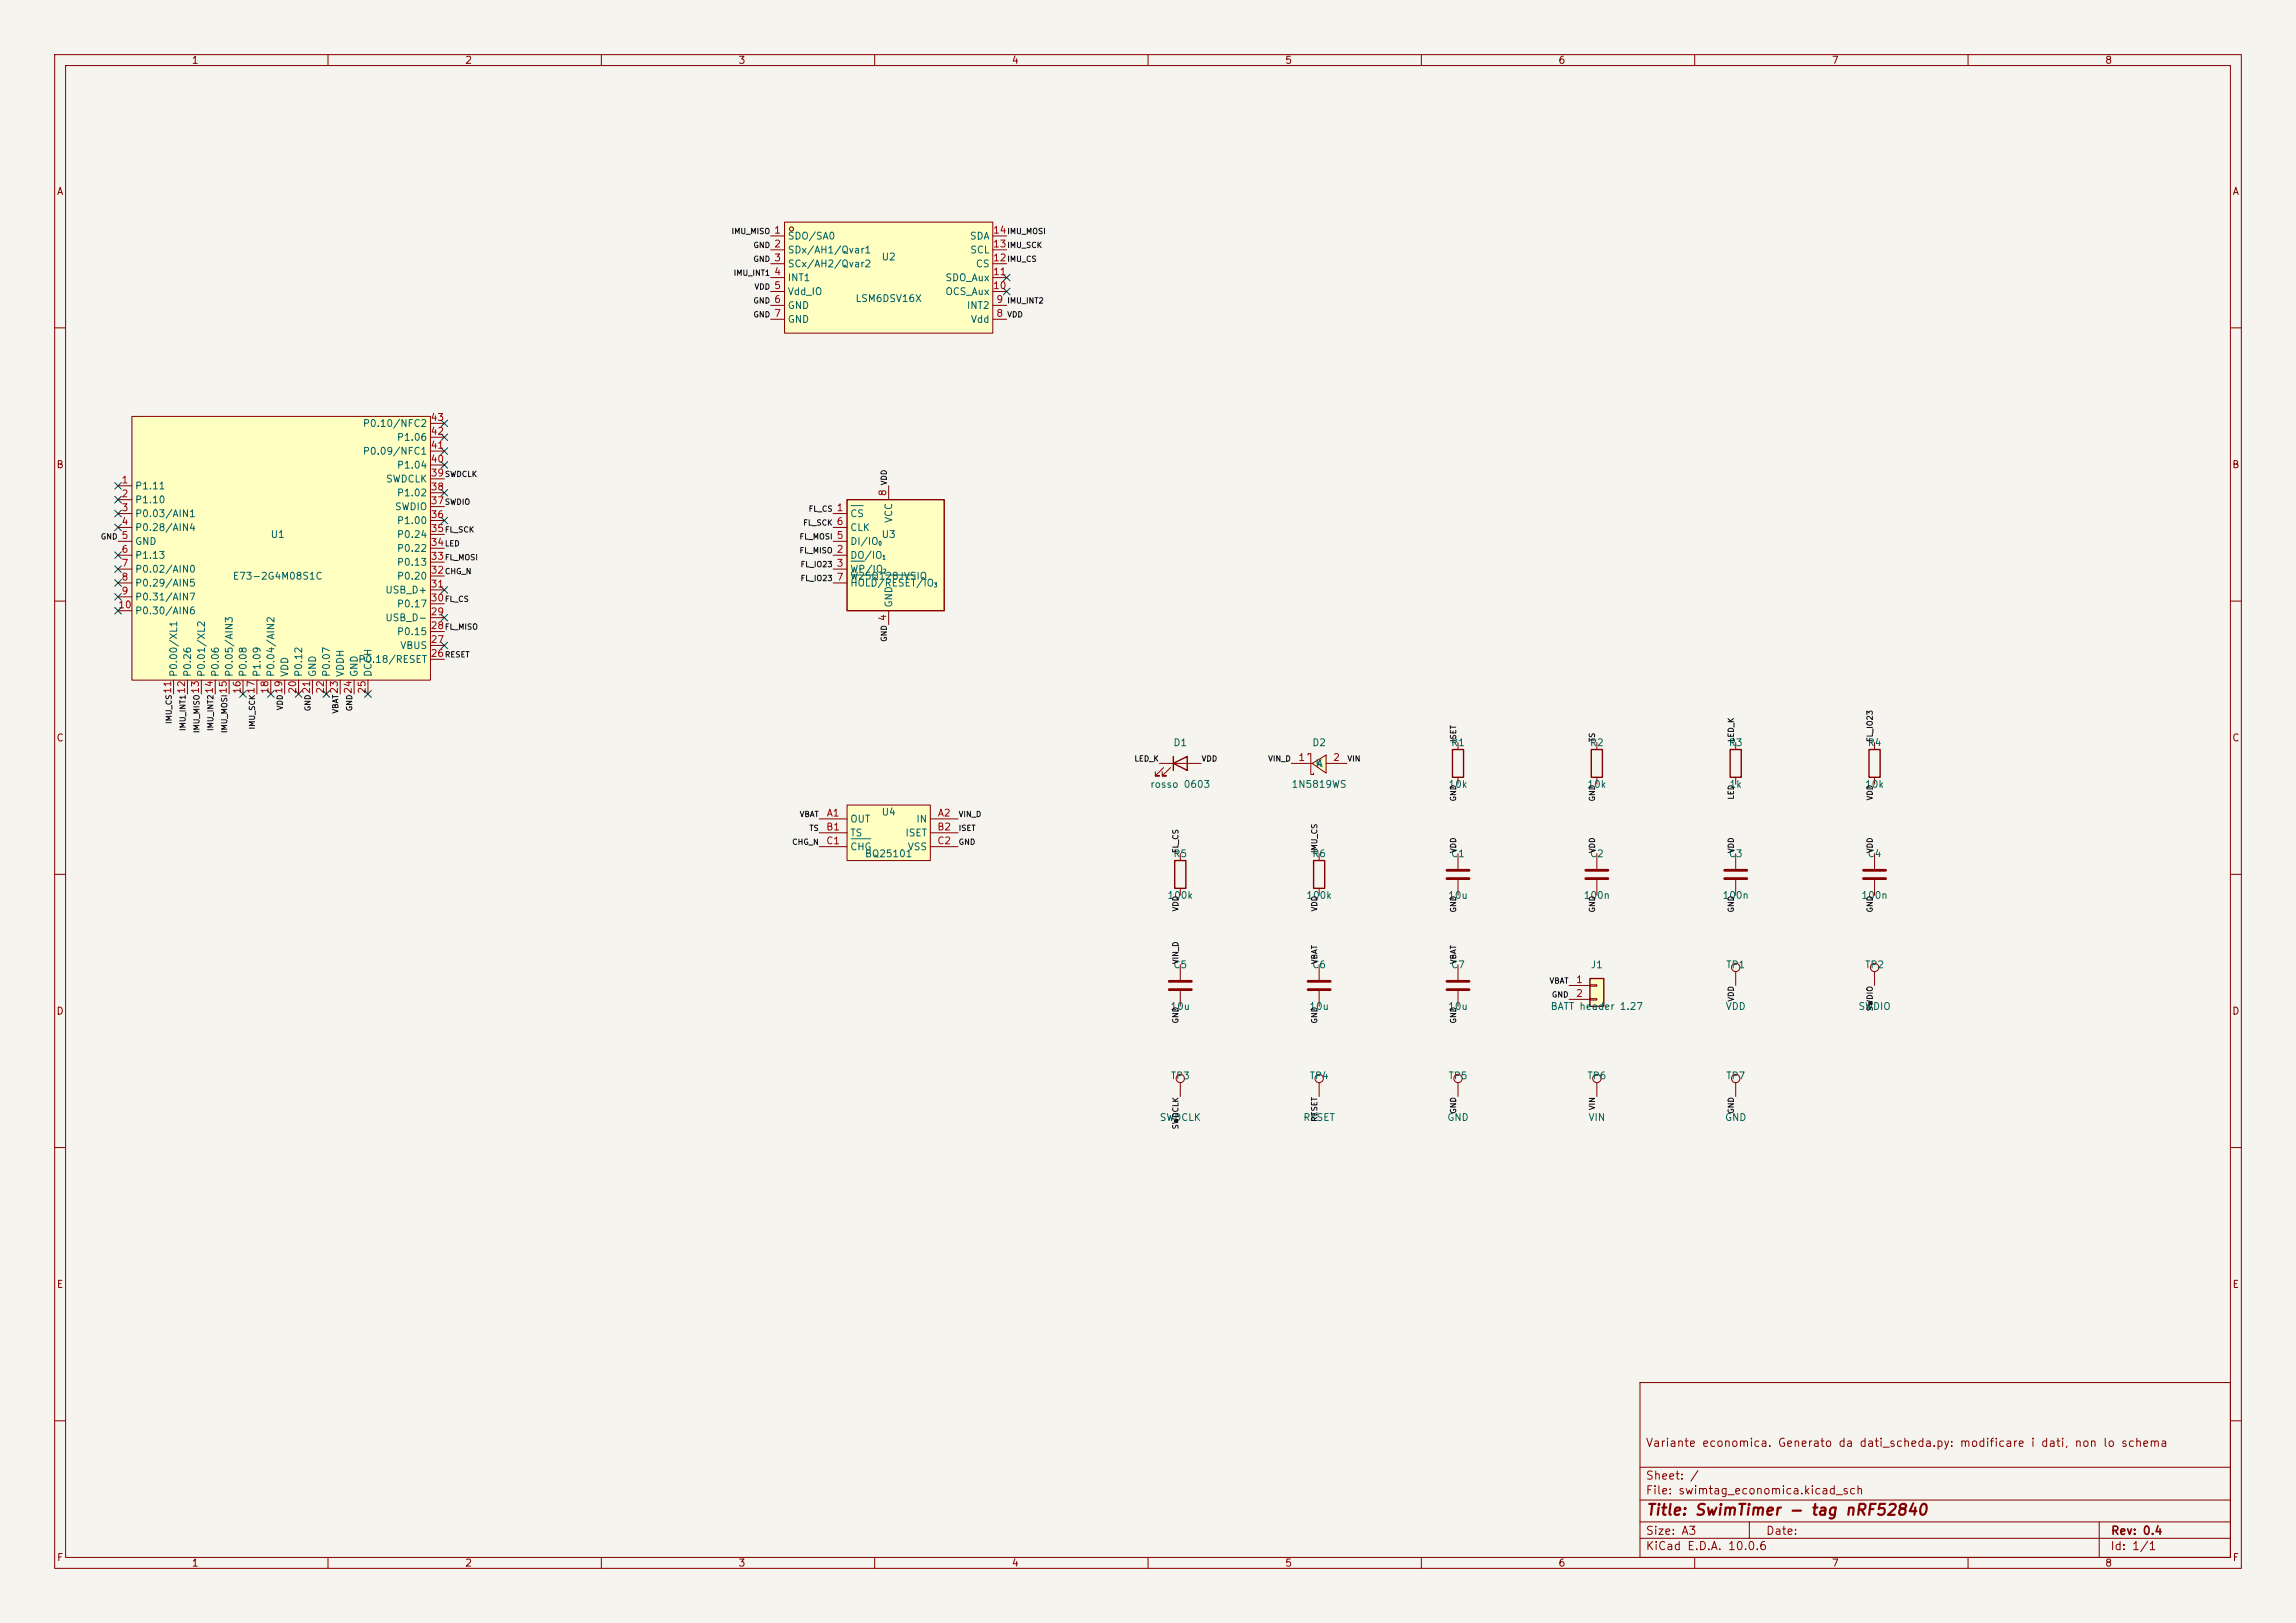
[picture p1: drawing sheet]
<svg xmlns="http://www.w3.org/2000/svg" width="420mm" height="297mm" viewBox="0 0 420 297" stroke-linecap="round" stroke-linejoin="round" font-family="sans-serif">
<defs><g id="words">
<text font-size="2" fill="#840000" x="301" y="277.8">Title: SwimTimer - tag nRF52840</text>
<g font-size="1.5" fill="#840000">
<text x="300.9" y="265.1">Variante economica. Generato da dati_scheda.py: modificare i dati, non lo schema</text>
<text x="300.9" y="273.8">File: swimtag_economica.kicad_sch</text>
<text x="300.9" y="271.1">Sheet: /</text>
<text x="300.9" y="281.2">Size: A3</text>
<text x="322.9" y="281.2">Date:</text>
<text x="386" y="281.2">Rev: 0.4</text>
<text x="300.9" y="284">KiCad E.D.A. 10.0.6</text>
<text x="385.9" y="284">Id: 1/1</text>
</g>
<g font-size="1.3" fill="#840000">
<text x="35" y="12">1</text>
<text x="85" y="12">2</text>
<text x="135" y="12">3</text>
<text x="185" y="12">4</text>
<text x="235" y="12">5</text>
<text x="285" y="12">6</text>
<text x="335" y="12">7</text>
<text x="385" y="12">8</text>
<text x="10.3" y="36">A</text>
<text x="408.3" y="36">A</text>
<text x="10.2" y="86">B</text>
<text x="408.2" y="86">B</text>
<text x="10.2" y="136">C</text>
<text x="408.2" y="136">C</text>
<text x="10.2" y="186">D</text>
<text x="408.2" y="186">D</text>
<text x="10.3" y="236">E</text>
<text x="408.3" y="236">E</text>
<text x="10.3" y="286">F</text>
<text x="35" y="287">1</text>
<text x="85" y="287">2</text>
<text x="135" y="287">3</text>
<text x="185" y="287">4</text>
<text x="235" y="287">5</text>
<text x="285" y="287">6</text>
<text x="335" y="287">7</text>
<text x="385" y="287">8</text>
<text x="408.3" y="286">F</text>
</g>
<g font-size="1.3" fill="#a90000">
<text x="141.5" y="43">1</text>
<text x="141.5" y="45.6">2</text>
<text x="181.5" y="45.6">13</text>
<text x="181.5" y="43">14</text>
<text x="141.5" y="48.1">3</text>
<text x="141.5" y="50.7">4</text>
<text x="141.5" y="53.2">5</text>
<text x="181.5" y="53.2">10</text>
<text x="181.5" y="50.7">11</text>
<text x="181.5" y="48.1">12</text>
<text x="141.5" y="55.7">6</text>
<text x="141.5" y="58.3">7</text>
<text x="182.1" y="58.3">8</text>
<text x="182.1" y="55.7">9</text>
<text x="78.7" y="77.3">43</text>
<text x="78.7" y="82.4">41</text>
<text x="78.7" y="79.9">42</text>
<text x="22.1" y="88.8">1</text>
<text x="78.7" y="87.5">39</text>
<text x="78.7" y="85">40</text>
<text x="22.1" y="91.3">2</text>
<text x="22.1" y="93.8">3</text>
<text x="78.7" y="95.1">36</text>
<text x="78.7" y="92.6">37</text>
<text x="78.7" y="90">38</text>
<text x="152.9" y="93.8">1</text>
<text x="162.4" y="90.9" transform="rotate(-90 162.4 90.9)">8</text>
<text x="22.1" y="96.4">4</text>
<text x="22.1" y="98.9">5</text>
<text x="22.1" y="101.5">6</text>
<text x="78.7" y="100.2">34</text>
<text x="78.7" y="97.7">35</text>
<text x="152.9" y="101.5">2</text>
<text x="152.9" y="98.9">5</text>
<text x="152.9" y="96.4">6</text>
<text x="22.1" y="104">7</text>
<text x="22.1" y="106.5">8</text>
<text x="78.7" y="107.8">31</text>
<text x="78.7" y="105.3">32</text>
<text x="78.7" y="102.7">33</text>
<text x="152.9" y="104">3</text>
<text x="152.9" y="106.5">7</text>
<text x="21.5" y="111.6">10</text>
<text x="22.1" y="109.1">9</text>
<text x="78.7" y="112.9">29</text>
<text x="78.7" y="110.4">30</text>
<text x="162.4" y="113.8" transform="rotate(-90 162.4 113.8)">4</text>
<text x="78.7" y="118">27</text>
<text x="78.7" y="115.4">28</text>
<text x="78.7" y="120.5">26</text>
<text x="31.6" y="127.1" transform="rotate(-90 31.6 127.1)">11</text>
<text x="34.2" y="127.1" transform="rotate(-90 34.2 127.1)">12</text>
<text x="36.7" y="127.1" transform="rotate(-90 36.7 127.1)">13</text>
<text x="39.2" y="127.1" transform="rotate(-90 39.2 127.1)">14</text>
<text x="41.8" y="127.1" transform="rotate(-90 41.8 127.1)">15</text>
<text x="44.3" y="127.1" transform="rotate(-90 44.3 127.1)">16</text>
<text x="46.9" y="127.1" transform="rotate(-90 46.9 127.1)">17</text>
<text x="49.4" y="127.1" transform="rotate(-90 49.4 127.1)">18</text>
<text x="51.9" y="127.1" transform="rotate(-90 51.9 127.1)">19</text>
<text x="54.5" y="127.1" transform="rotate(-90 54.5 127.1)">20</text>
<text x="57" y="127.1" transform="rotate(-90 57 127.1)">21</text>
<text x="59.6" y="127.1" transform="rotate(-90 59.6 127.1)">22</text>
<text x="62.1" y="127.1" transform="rotate(-90 62.1 127.1)">23</text>
<text x="64.6" y="127.1" transform="rotate(-90 64.6 127.1)">24</text>
<text x="67.2" y="127.1" transform="rotate(-90 67.2 127.1)">25</text>
<text x="237.4" y="139.6">1</text>
<text x="243.7" y="139.6">2</text>
<text x="151.1" y="149.7">A1</text>
<text x="171.4" y="149.7">A2</text>
<text x="151" y="152.3">B1</text>
<text x="151" y="154.8">C1</text>
<text x="171.4" y="152.3">B2</text>
<text x="171.4" y="154.8">C2</text>
<text x="288.2" y="180.2">1</text>
<text x="288.2" y="182.7">2</text>
</g>
<g font-size="1.3" fill="#006464">
<text x="144" y="44.1">SDO/SA0</text>
<text x="144" y="46.7">SDx/AH1/Qvar1</text>
<text x="161.2" y="48">U2</text>
<text x="177.3" y="44.1">SDA</text>
<text x="177.4" y="46.7">SCL</text>
<text x="144" y="49.2">SCx/AH2/Qvar2</text>
<text x="144" y="51.8">INT1</text>
<text x="172.8" y="51.8">SDO_Aux</text>
<text x="178.4" y="49.2">CS</text>
<text x="144" y="54.3">Vdd_IO</text>
<text x="144" y="56.8">GND</text>
<text x="144" y="59.4">GND</text>
<text x="156.4" y="55.6">LSM6DSV16X</text>
<text x="172.8" y="54.3">OCS_Aux</text>
<text x="176.8" y="56.8">INT2</text>
<text x="177.5" y="59.4">Vdd</text>
<text x="66.3" y="83.5">P0.09/NFC1</text>
<text x="66.3" y="78.4">P0.10/NFC2</text>
<text x="72.5" y="81">P1.06</text>
<text x="24.6" y="89.9">P1.11</text>
<text x="70.5" y="88.6">SWDCLK</text>
<text x="72.5" y="86.1">P1.04</text>
<text x="24.6" y="92.4">P1.10</text>
<text x="24.6" y="94.9">P0.03/AIN1</text>
<text x="72.1" y="93.7">SWDIO</text>
<text x="72.5" y="91.1">P1.02</text>
<text x="155.4" y="94.9">CS</text>
<text x="163.5" y="95.8" transform="rotate(-90 163.5 95.8)">VCC</text>
<text x="24.6" y="97.5">P0.28/AIN4</text>
<text x="24.6" y="100">GND</text>
<text x="49.4" y="98.8">U1</text>
<text x="72.5" y="101.3">P0.22</text>
<text x="72.5" y="98.8">P0.24</text>
<text x="72.5" y="96.2">P1.00</text>
<text x="155.4" y="100">DI/IO</text>
<text x="155.4" y="97.5">CLK</text>
<text x="161.2" y="98.8">U3</text>
<text x="24.6" y="102.6">P1.13</text>
<text x="24.6" y="105.1">P0.02/AIN0</text>
<text x="24.6" y="107.6">P0.29/AIN5</text>
<text x="42.5" y="106.4">E73-2G4M08S1C</text>
<text x="72.5" y="106.4">P0.20</text>
<text x="72.5" y="103.8">P0.13</text>
<text x="155.4" y="106.4">W25Q128JVSIQ</text>
<text x="155.4" y="102.6">DO/IO</text>
<text x="155.4" y="105.1">WP/IO</text>
<text x="155.4" y="107.6">HOLD/RESET/IO</text>
<text x="24.6" y="110.2">P0.31/AIN7</text>
<text x="24.6" y="112.7">P0.30/AIN6</text>
<text x="70.4" y="114">USB_D-</text>
<text x="70.4" y="108.9">USB_D+</text>
<text x="72.5" y="111.5">P0.17</text>
<text x="163.5" y="111.3" transform="rotate(-90 163.5 111.3)">GND</text>
<text x="72.5" y="116.5">P0.15</text>
<text x="73.1" y="119.1">VBUS</text>
<text x="32.7" y="124" transform="rotate(-90 32.7 124)">P0.00/XL1</text>
<text x="35.3" y="124" transform="rotate(-90 35.3 124)">P0.26</text>
<text x="37.8" y="124" transform="rotate(-90 37.8 124)">P0.01/XL2</text>
<text x="40.3" y="124" transform="rotate(-90 40.3 124)">P0.06</text>
<text x="42.9" y="124" transform="rotate(-90 42.9 124)">P0.05/AIN3</text>
<text x="45.4" y="124" transform="rotate(-90 45.4 124)">P0.08</text>
<text x="48" y="124" transform="rotate(-90 48 124)">P1.09</text>
<text x="50.5" y="124" transform="rotate(-90 50.5 124)">P0.04/AIN2</text>
<text x="53" y="124" transform="rotate(-90 53 124)">VDD</text>
<text x="55.6" y="124" transform="rotate(-90 55.6 124)">P0.12</text>
<text x="58.1" y="124" transform="rotate(-90 58.1 124)">GND</text>
<text x="60.7" y="124" transform="rotate(-90 60.7 124)">P0.07</text>
<text x="63.2" y="124" transform="rotate(-90 63.2 124)">VDDH</text>
<text x="65.4" y="121.6">P0.18/RESET</text>
<text x="65.7" y="124" transform="rotate(-90 65.7 124)">GND</text>
<text x="68.3" y="124" transform="rotate(-90 68.3 124)">DCCH</text>
<text x="214.5" y="136.9">D1</text>
<text x="239.9" y="136.9">D2</text>
<text x="265.3" y="136.9">R1</text>
<text x="290.7" y="136.9">R2</text>
<text x="316.1" y="136.9">R3</text>
<text x="341.5" y="136.9">R4</text>
<text x="240.5" y="140.7">K</text>
<text x="240.7" y="140.7">A</text>
<text x="161.2" y="149.6">U4</text>
<text x="210.3" y="144.5">rosso 0603</text>
<text x="236.2" y="144.5">1N5819WS</text>
<text x="264.8" y="144.5">10k</text>
<text x="290.2" y="144.5">10k</text>
<text x="316.3" y="144.5">1k</text>
<text x="341" y="144.5">10k</text>
<text x="155.4" y="150.8">OUT</text>
<text x="155.4" y="153.4">TS</text>
<text x="155.4" y="155.9">CHG</text>
<text x="165.5" y="153.4">ISET</text>
<text x="165.9" y="155.9">VSS</text>
<text x="167.5" y="150.8">IN</text>
<text x="158.1" y="157.2">BQ25101</text>
<text x="214.5" y="157.2">R5</text>
<text x="239.9" y="157.2">R6</text>
<text x="265.3" y="157.2">C1</text>
<text x="290.7" y="157.2">C2</text>
<text x="316.1" y="157.2">C3</text>
<text x="341.5" y="157.2">C4</text>
<text x="213.4" y="164.8">100k</text>
<text x="238.8" y="164.8">100k</text>
<text x="264.8" y="164.8">10u</text>
<text x="289.6" y="164.8">100n</text>
<text x="315" y="164.8">100n</text>
<text x="340.4" y="164.8">100n</text>
<text x="214.5" y="177.5">C5</text>
<text x="239.9" y="177.5">C6</text>
<text x="265.3" y="177.5">C7</text>
<text x="290.9" y="177.5">J1</text>
<text x="315.6" y="177.5">TP1</text>
<text x="341" y="177.5">TP2</text>
<text x="214" y="185.1">10u</text>
<text x="239.4" y="185.1">10u</text>
<text x="264.8" y="185.1">10u</text>
<text x="283.5" y="185.1">BATT header 1.27</text>
<text x="315.6" y="185.1">VDD</text>
<text x="339.8" y="185.1">SWDIO</text>
<text x="214" y="197.8">TP3</text>
<text x="239.4" y="197.8">TP4</text>
<text x="264.8" y="197.8">TP5</text>
<text x="290.2" y="197.8">TP6</text>
<text x="315.6" y="197.8">TP7</text>
<text x="212" y="205.4">SWDCLK</text>
<text x="238.3" y="205.4">RESET</text>
<text x="264.6" y="205.4">GND</text>
<text x="290.5" y="205.4">VIN</text>
<text x="315.4" y="205.4">GND</text>
</g>
<g font-size="1" fill="#0f0f0f">
<text x="133.7" y="43.1">IMU_MISO</text>
<text x="137.7" y="45.6">GND</text>
<text x="184.2" y="45.6">IMU_SCK</text>
<text x="184.2" y="43.1">IMU_MOSI</text>
<text x="134.1" y="50.7">IMU_INT1</text>
<text x="137.7" y="48.2">GND</text>
<text x="137.9" y="53.2">VDD</text>
<text x="184.2" y="48.2">IMU_CS</text>
<text x="137.7" y="55.8">GND</text>
<text x="137.7" y="58.3">GND</text>
<text x="184.2" y="55.8">IMU_INT2</text>
<text x="184.2" y="58.3">VDD</text>
<text x="81.3" y="87.5">SWDCLK</text>
<text x="162.5" y="88.9" transform="rotate(-90 162.5 88.9)">VDD</text>
<text x="81.3" y="92.6">SWDIO</text>
<text x="147.8" y="93.9">FL_CS</text>
<text x="18.3" y="99">GND</text>
<text x="81.3" y="100.2">LED</text>
<text x="81.3" y="97.7">FL_SCK</text>
<text x="146.2" y="99">FL_MOSI</text>
<text x="146.2" y="101.5">FL_MISO</text>
<text x="146.8" y="96.4">FL_SCK</text>
<text x="81.3" y="105.3">CHG_N</text>
<text x="81.3" y="102.8">FL_MOSI</text>
<text x="146.3" y="106.6">FL_IO23</text>
<text x="146.3" y="104">FL_IO23</text>
<text x="81.3" y="110.4">FL_CS</text>
<text x="81.3" y="115.5">FL_MISO</text>
<text x="162.5" y="117.5" transform="rotate(-90 162.5 117.5)">GND</text>
<text x="81.3" y="120.5">RESET</text>
<text x="52" y="130.1" transform="rotate(-90 52 130.1)">VDD</text>
<text x="57" y="130.2" transform="rotate(-90 57 130.2)">GND</text>
<text x="62.1" y="130.7" transform="rotate(-90 62.1 130.7)">VBAT</text>
<text x="64.7" y="130.2" transform="rotate(-90 64.7 130.2)">GND</text>
<text x="31.6" y="132.6" transform="rotate(-90 31.6 132.6)">IMU_CS</text>
<text x="34.2" y="133.9" transform="rotate(-90 34.2 133.9)">IMU_INT1</text>
<text x="36.7" y="134.2" transform="rotate(-90 36.7 134.2)">IMU_MISO</text>
<text x="39.3" y="133.9" transform="rotate(-90 39.3 133.9)">IMU_INT2</text>
<text x="41.8" y="134.2" transform="rotate(-90 41.8 134.2)">IMU_MOSI</text>
<text x="46.9" y="133.6" transform="rotate(-90 46.9 133.6)">IMU_SCK</text>
<text x="266.6" y="135.9" transform="rotate(-90 266.6 135.9)">ISET</text>
<text x="292" y="135.9" transform="rotate(-90 292 135.9)">TS</text>
<text x="317.4" y="135.9" transform="rotate(-90 317.4 135.9)">LED_K</text>
<text x="342.8" y="135.9" transform="rotate(-90 342.8 135.9)">FL_IO23</text>
<text x="207.4" y="139.6">LED_K</text>
<text x="219.7" y="139.6">VDD</text>
<text x="231.9" y="139.6">VIN_D</text>
<text x="246.4" y="139.6">VIN</text>
<text x="146.2" y="149.8">VBAT</text>
<text x="175.3" y="149.8">VIN_D</text>
<text x="266.6" y="146.8" transform="rotate(-90 266.6 146.8)">GND</text>
<text x="292" y="146.8" transform="rotate(-90 292 146.8)">GND</text>
<text x="317.4" y="146.4" transform="rotate(-90 317.4 146.4)">LED</text>
<text x="342.8" y="146.6" transform="rotate(-90 342.8 146.6)">VDD</text>
<text x="144.8" y="154.8">CHG_N</text>
<text x="147.9" y="152.3">TS</text>
<text x="175.3" y="154.8">GND</text>
<text x="175.3" y="152.3">ISET</text>
<text x="215.8" y="156.2" transform="rotate(-90 215.8 156.2)">FL_CS</text>
<text x="241.2" y="156.2" transform="rotate(-90 241.2 156.2)">IMU_CS</text>
<text x="266.6" y="156.2" transform="rotate(-90 266.6 156.2)">VDD</text>
<text x="292" y="156.2" transform="rotate(-90 292 156.2)">VDD</text>
<text x="317.4" y="156.2" transform="rotate(-90 317.4 156.2)">VDD</text>
<text x="342.8" y="156.2" transform="rotate(-90 342.8 156.2)">VDD</text>
<text x="215.8" y="166.9" transform="rotate(-90 215.8 166.9)">VDD</text>
<text x="241.2" y="166.9" transform="rotate(-90 241.2 166.9)">VDD</text>
<text x="266.6" y="167.1" transform="rotate(-90 266.6 167.1)">GND</text>
<text x="292" y="167.1" transform="rotate(-90 292 167.1)">GND</text>
<text x="317.4" y="167.1" transform="rotate(-90 317.4 167.1)">GND</text>
<text x="342.8" y="167.1" transform="rotate(-90 342.8 167.1)">GND</text>
<text x="215.8" y="176.5" transform="rotate(-90 215.8 176.5)">VIN_D</text>
<text x="241.2" y="176.5" transform="rotate(-90 241.2 176.5)">VBAT</text>
<text x="266.6" y="176.5" transform="rotate(-90 266.6 176.5)">VBAT</text>
<text x="283.3" y="180.2">VBAT</text>
<text x="283.8" y="182.8">GND</text>
<text x="317.4" y="183.4" transform="rotate(-90 317.4 183.4)">VDD</text>
<text x="342.8" y="185.2" transform="rotate(-90 342.8 185.2)">SWDIO</text>
<text x="215.8" y="187.4" transform="rotate(-90 215.8 187.4)">GND</text>
<text x="241.2" y="187.4" transform="rotate(-90 241.2 187.4)">GND</text>
<text x="266.6" y="187.4" transform="rotate(-90 266.6 187.4)">GND</text>
<text x="266.6" y="203.9" transform="rotate(-90 266.6 203.9)">GND</text>
<text x="292" y="203.2" transform="rotate(-90 292 203.2)">VIN</text>
<text x="317.4" y="203.9" transform="rotate(-90 317.4 203.9)">GND</text>
<text x="215.8" y="206.8" transform="rotate(-90 215.8 206.8)">SWDCLK</text>
<text x="241.2" y="205.4" transform="rotate(-90 241.2 205.4)">RESET</text>
</g>
<g font-size=".8" fill="#006464">
<text x="160.6" y="100">0</text>
<text x="161.4" y="102.6">1</text>
<text x="161.5" y="105.1">2</text>
<text x="170.8" y="107.7">3</text>
</g>
</g></defs>
<path d="M0 0h420v297h-420z" fill="#f5f4ef" stroke="#f5f4ef" stroke-width=".18"/>
<g fill="none" stroke="#840000" stroke-width=".18">
<path d="M10 10h400v277h-400zM12 12h396v273h-396zM60 10v2M110 10v2M160 10v2M210 10v2M260 10v2M310 10v2M360 10v2M10 60h2M408 60h2M10 110h2"/>
<path d="M408 110h2M10 160h2M215.9 156.2v1.3M292.1 156.2v2.8M408 160h2M215.9 162.6v1.2M215.9 176.5v2.8M241.3 176.5v2.8M292.1 161v2.8M215.9 181.4v2.8M241.3 181.4v2.8M241.3 198.1v2.6"/>
<path d="M292.1 198.1v2.6M10 210h2M408 210h2M300 253h108v32h-108zM10 260h2M300 278.5h108M300 274.5h108M300 268.5h108M320 278.5v3M384 278.5v6.5M408 260h2M60 285v2"/>
<path d="M110 285v2M160 285v2M210 285v2M260 285v2M300 281.5h108M310 285v2M360 285v2"/>
<circle cx="241.3" cy="197.4" r=".76"/>
<circle cx="292.1" cy="197.4" r=".76"/>
</g>
<path d="M290.1 159.3h4M213.9 179.6h4M239.3 179.6h4M290.1 160.8h4M213.9 181.1h4M239.3 181.1h4" fill="none" stroke="#840000" stroke-width=".51"/>
<path d="M214.9 157.5h2v5.1h-2z" fill="none" stroke="#840000" stroke-width=".25"/>
<path d="M240 139.7l2.6-1.5v3.3z" fill="#ffffc2"/>
<path d="M236.2 139.7h3.8M239.3 138.2v-.3h.5v3.8h.5v-.2M240 139.7l2.6-1.5v3.3zM242.6 139.7h3.8" fill="none" stroke="#840000" stroke-width=".18"/>
<path d="M290.8 179.1h2.6v5.1h-2.6z" fill="#ffffc2"/>
<path d="M214.6 139.7l2.6-1.3v2.6zM214.6 138.4v2.6M291.1 137.2h2v5h-2zM316.5 137.2h2v5h-2zM240.3 157.5h2v5.1h-2zM290.8 179.1h2.6v5.1h-2.6z" fill="none" stroke="#840000" stroke-width=".25"/>
<g fill="none" stroke="#840000" stroke-width=".18">
<path d="M212.1 139.7h7.6M292.1 135.9v1.3M317.5 135.9v1.3M212.9 140.5l-1.6 1.5h.8h-.8v-.8M214.1 140.5l-1.5 1.5h.8h-.8v-.8M241.3 156.2v1.3M266.7 156.2v2.8M292.1 142.2v1.3M317.5 142.2v1.3M317.5 156.2v2.8M241.3 162.6v1.2M266.7 161v2.8"/>
<path d="M317.5 161v2.8M317.5 177.8v2.5M342.9 177.8v2.5M287 180.3h3.8M287 182.9h3.8M290.8 180.2h1.3v.3h-1.3zM290.8 182.8h1.3v.2h-1.3z"/>
<circle cx="317.5" cy="177" r=".76"/>
<circle cx="342.9" cy="177" r=".76"/>
</g>
<path d="M264.7 159.3h4M315.5 159.3h4M264.7 160.8h4M315.5 160.8h4" fill="none" stroke="#840000" stroke-width=".51"/>
<path d="M154.9 91.4h17.8v20.4h-17.8z" fill="#ffffc2"/>
<path d="M154.9 91.4h17.8v20.4h-17.8zM265.7 137.2h2v5h-2z" fill="none" stroke="#840000" stroke-width=".25"/>
<g fill="none" stroke="#840000" stroke-width=".18">
<path d="M152.4 94h2.5M152.4 99.1h2.5M152.4 96.5h2.5M162.6 88.9v2.5M152.4 101.6h2.5M152.4 104.1h2.5M152.4 106.7h2.5M162.6 111.8v2.5M266.7 135.9v1.3M266.7 142.2v1.3M215.9 198.1v2.6"/>
<circle cx="215.9" cy="197.4" r=".76"/>
</g>
<path d="M155.7 92.5h2.2M155.7 102.7h2.4M155.7 105.2h4.7M162 105.2h5.5" fill="none" stroke="#006464" stroke-width=".18"/>
<path d="M143.5 40.6h38.1v20.4h-38.1z" fill="#ffffc2"/>
<g fill="none" stroke="#840000" stroke-width=".18">
<path d="M141 43.2h2.5M141 45.7h2.5M141 48.3h2.5M141 50.8h2.5M141 53.3h2.5M141 55.9h2.5M141 58.4h2.5M143.5 40.6h38.1v20.4h-38.1zM181.6 43.2h2.5M181.6 45.7h2.5M181.6 48.3h2.5M181.6 50.8h2.5"/>
<path d="M181.6 53.3h2.5M181.6 55.9h2.5M181.6 58.4h2.5M342.9 156.2v2.8M342.9 161v2.8M317.5 198.1v2.6"/>
<circle cx="144.8" cy="41.9" r=".38"/>
<circle cx="317.5" cy="197.4" r=".76"/>
</g>
<path d="M340.9 159.3h4M340.9 160.8h4" fill="none" stroke="#840000" stroke-width=".51"/>
<path d="M154.9 147.3h15.3v10.2h-15.3z" fill="#ffffc2"/>
<path d="M149.9 149.9h5M149.9 152.4h5M149.9 154.9h5M154.9 147.3h15.3v10.2h-15.3zM170.2 149.9h5.1M170.2 152.4h5.1M170.2 154.9h5.1" fill="none" stroke="#840000" stroke-width=".18"/>
<path d="M155.7 153.5h3.6" fill="none" stroke="#006464" stroke-width=".18"/>
<path d="M24.1 76.2h54.6v48.3h-54.6z" fill="#ffffc2"/>
<g fill="none" stroke="#840000" stroke-width=".18">
<path d="M24.1 76.2h54.6v48.3h-54.6zM78.7 77.5h2.6M21.6 88.9h2.5M21.6 91.4h2.5M21.6 94h2.5M21.6 96.5h2.5M21.6 99.1h2.5M78.7 97.8h2.6M78.7 95.3h2.6M78.7 92.7h2.6M78.7 90.2h2.6M78.7 87.6h2.6"/>
<path d="M78.7 85.1h2.6M78.7 82.6h2.6M78.7 80h2.6M21.6 101.6h2.5M21.6 104.1h2.5M21.6 106.7h2.5M21.6 109.2h2.5M21.6 111.8h2.5M78.7 118.1h2.6M78.7 115.6h2.6M78.7 113h2.6M78.7 110.5h2.6"/>
<path d="M78.7 108h2.6M78.7 105.4h2.6M78.7 102.9h2.6M78.7 100.3h2.6M31.7 124.5v2.5M34.3 124.5v2.5M36.8 124.5v2.5M39.4 124.5v2.5M41.9 124.5v2.5M44.4 124.5v2.5M47 124.5v2.5M49.5 124.5v2.5"/>
<path d="M52.1 124.5v2.5M54.6 124.5v2.5M57.1 124.5v2.5M59.7 124.5v2.5M62.2 124.5v2.5M64.8 124.5v2.5M67.3 124.5v2.5M78.7 120.7h2.6M342.9 135.9v1.3M342.9 142.2v1.3M266.7 176.5v2.8M266.7 181.4v2.8"/>
<path d="M266.7 198.1v2.6"/>
<circle cx="266.7" cy="197.4" r=".76"/>
</g>
<path d="M341.9 137.2h2v5h-2z" fill="none" stroke="#840000" stroke-width=".25"/>
<path d="M264.7 179.6h4M264.7 181.1h4" fill="none" stroke="#840000" stroke-width=".51"/>
<g fill="none" stroke="#000084" stroke-width=".18">
<path d="M183.5 50.2l1.3 1.2M183.5 52.7l1.3 1.2M184.8 50.2l-1.3 1.2M184.8 52.7l-1.3 1.2M80.7 79.4l1.2 1.2M80.7 76.9l1.2 1.2M81.9 79.4l-1.2 1.2M81.9 76.9l-1.2 1.2M21 95.9l1.2 1.2M21 93.4l1.2 1.2M21 90.8l1.2 1.2M21 88.3l1.2 1.2"/>
<path d="M22.2 95.9l-1.2 1.2M22.2 93.4l-1.2 1.2M22.2 90.8l-1.2 1.2M22.2 88.3l-1.2 1.2M80.7 84.5l1.2 1.2M80.7 81.9l1.2 1.3M80.7 89.6l1.2 1.2M80.7 94.6l1.2 1.3M81.9 84.5l-1.2 1.2M81.9 81.9l-1.2 1.3M81.9 89.6l-1.2 1.2M81.9 94.6l-1.2 1.3"/>
<path d="M21 108.6l1.2 1.2M21 106.1l1.2 1.2M21 103.5l1.2 1.2M21 111.2l1.2 1.2M21 101l1.2 1.2M22.2 108.6l-1.2 1.2M22.2 106.1l-1.2 1.2M22.2 103.5l-1.2 1.2M22.2 111.2l-1.2 1.2M22.2 101l-1.2 1.2M80.7 112.4l1.2 1.2M80.7 117.5l1.2 1.2"/>
<path d="M80.7 107.3l1.2 1.3M81.9 112.4l-1.2 1.2M81.9 117.5l-1.2 1.2M81.9 107.3l-1.2 1.3M43.8 126.4l1.3 1.2M45.1 126.4l-1.3 1.2M48.9 126.4l1.2 1.2M50.1 126.4l-1.2 1.2M54 126.4l1.2 1.2M55.2 126.4l-1.2 1.2M59.1 126.4l1.2 1.2M60.3 126.4l-1.2 1.2"/>
<path d="M66.7 126.4l1.2 1.2M67.9 126.4l-1.2 1.2"/>
</g>
<use href="#words"/>
</svg>
